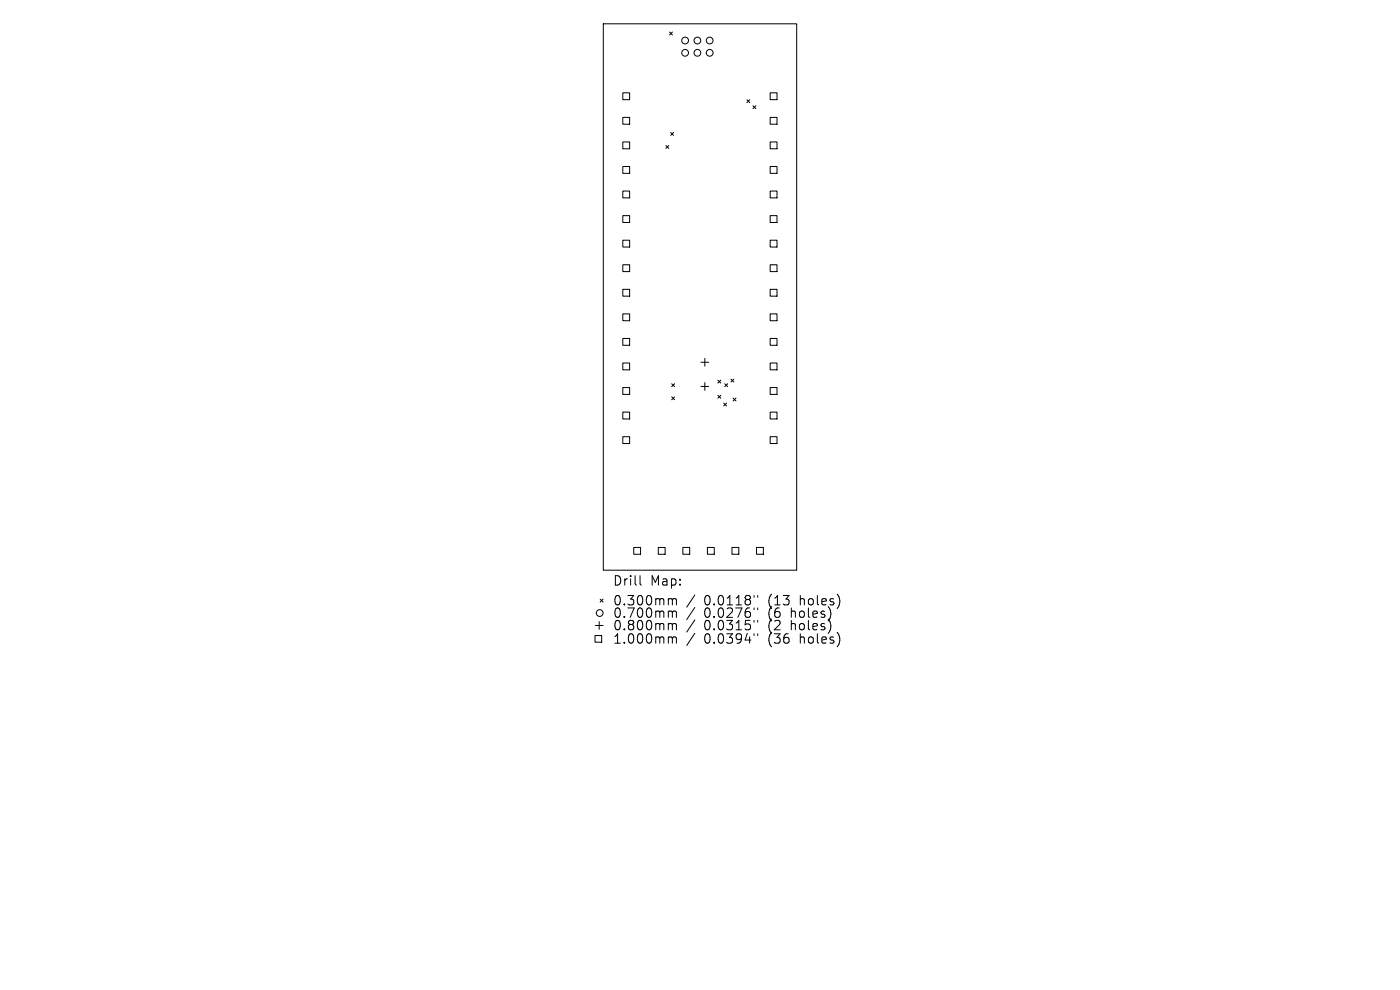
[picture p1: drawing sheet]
<svg xmlns="http://www.w3.org/2000/svg" width="297mm" height="210mm" viewBox="0 0 297 210" stroke-linecap="round" stroke-linejoin="round" font-family="sans-serif">
<defs><g id="words">
<g font-size="2.8">
<text x="129.9" y="124.5">Drill</text>
<text x="137.9" y="124.5">Map:</text>
<text x="129.9" y="128.7">0.300mm</text>
<text x="129.9" y="131.3">0.700mm</text>
<text x="149.4" y="128.7">0.0118&quot;</text>
<text x="149.4" y="131.3">0.0276&quot;</text>
<text x="163.1" y="128.7">(13</text>
<text x="163.1" y="131.3">(6</text>
<text x="168.1" y="131.3">holes)</text>
<text x="170" y="128.7">holes)</text>
<text x="129.9" y="134">0.800mm</text>
<text x="129.9" y="136.8">1.000mm</text>
<text x="149.4" y="134">0.0315&quot;</text>
<text x="149.4" y="136.8">0.0394&quot;</text>
<text x="163.1" y="134">(2</text>
<text x="163.1" y="136.8">(36</text>
<text x="168.1" y="134">holes)</text>
<text x="170" y="136.8">holes)</text>
</g>
</g></defs>
<g fill="none" stroke="#000" stroke-width=".21">
<path d="M128 5.1h41v115.9h-41zM132.1 19.7h1.5v1.4h-1.5zM142 6.8l.7 .6M142.7 6.8l-.7 .6M163.4 19.7h1.4v1.4h-1.4zM132.1 24.9h1.5v1.5h-1.5zM132.1 30.1h1.5v1.5h-1.5zM132.1 35.3h1.5v1.5h-1.5zM141.3 30.9l.6 .6M141.9 30.9l-.6 .6M142.3 28.1l.6 .6M142.9 28.1l-.6 .6"/>
<path d="M158.5 21.2l.6 .6M159.1 21.2l-.6 .6M159.7 22.4l.6 .7M160.3 22.4l-.6 .7M163.4 24.9h1.4v1.5h-1.4zM163.4 30.1h1.4v1.5h-1.4zM163.4 35.3h1.4v1.5h-1.4zM132.1 40.5h1.5v1.5h-1.5zM132.1 45.7h1.5v1.5h-1.5zM132.1 51h1.5v1.4h-1.5zM132.1 56.2h1.5v1.4h-1.5zM163.4 40.5h1.4v1.5h-1.4z"/>
<path d="M163.4 45.7h1.4v1.5h-1.4zM163.4 51h1.4v1.4h-1.4zM163.4 56.2h1.4v1.4h-1.4zM132.1 61.4h1.5v1.4h-1.5zM132.1 66.6h1.5v1.4h-1.5zM132.1 71.8h1.5v1.4h-1.5zM132.1 77h1.5v1.5h-1.5zM148.7 76.8h1.6M149.5 76v1.7M163.4 61.4h1.4v1.4h-1.4zM163.4 66.6h1.4v1.4h-1.4zM163.4 71.8h1.4v1.4h-1.4z"/>
<path d="M163.4 77h1.4v1.5h-1.4zM132.1 82.2h1.5v1.5h-1.5zM132.1 87.4h1.5v1.5h-1.5zM132.1 92.6h1.5v1.5h-1.5zM142.5 81.4l.6 .6M142.5 84.2l.6 .6M143.1 81.4l-.6 .6M143.1 84.2l-.6 .6M148.7 82h1.6M149.5 81.2v1.6M152.3 80.6l.6 .7M152.3 83.9l.6 .6"/>
<path d="M152.9 80.6l-.6 .7M152.9 83.9l-.6 .6M153.5 85.5l.6 .6M153.8 81.4l.6 .6M154.1 85.5l-.6 .6M154.4 81.4l-.6 .6M155.1 80.4l.6 .6M155.5 84.4l.6 .7M155.7 80.4l-.6 .6M156.1 84.4l-.6 .7M163.4 82.2h1.4v1.5h-1.4zM163.4 87.4h1.4v1.5h-1.4z"/>
<path d="M163.4 92.6h1.4v1.5h-1.4zM134.4 116.1h1.5v1.5h-1.5zM139.7 116.1h1.4v1.5h-1.4zM144.9 116.1h1.4v1.5h-1.4zM150.1 116.1h1.4v1.5h-1.4zM155.3 116.1h1.4v1.5h-1.4zM160.5 116.1h1.4v1.5h-1.4zM126.2 134.8h1.4v1.4h-1.4zM126.3 132.7h1.6M127.1 131.9v1.6M127.3 127.1l.6 .6M127.9 127.1l-.6 .6"/>
<path d="M135.8 122.1v1.7l.3 .3M142.1 127h.3l.2 .3M142.1 129.6h.3l.2 .3M142.1 132.3h.3l.2 .3M142.1 135.1h.3l.2 .3M142.6 127.3l.3-.3 .5 .1 .1 1.2M142.6 127.3v1M142.6 129.9v1.1M142.6 132.6v1M142.6 135.4v1M142.6 129.9l.3-.3 .5 .1 .1 1.3M142.6 132.6l.3-.3 .5 .1 .1 1.2"/>
<path d="M142.6 135.4l.3-.3 .5 .1 .1 1.2M147.4 126.2l-1.7 2.6M147.4 128.9l-1.7 2.5M147.4 131.5l-1.7 2.6M147.4 134.3l-1.7 2.6M160 126.3v.4M160 129v.3M160 131.6v.4M160 134.4v.4M160.7 126.3v.4M160.7 129v.3M160.7 131.6v.4"/>
<path d="M160.7 134.4v.4"/>
<circle cx="145.3" cy="11.2" r=".72"/>
<circle cx="145.3" cy="8.6" r=".72"/>
<circle cx="147.9" cy="11.2" r=".72"/>
<circle cx="147.9" cy="8.6" r=".72"/>
<circle cx="150.6" cy="11.2" r=".72"/>
<circle cx="150.6" cy="8.6" r=".72"/>
<circle cx="127.2" cy="130" r=".72"/>
</g>
<use href="#words"/>
</svg>
